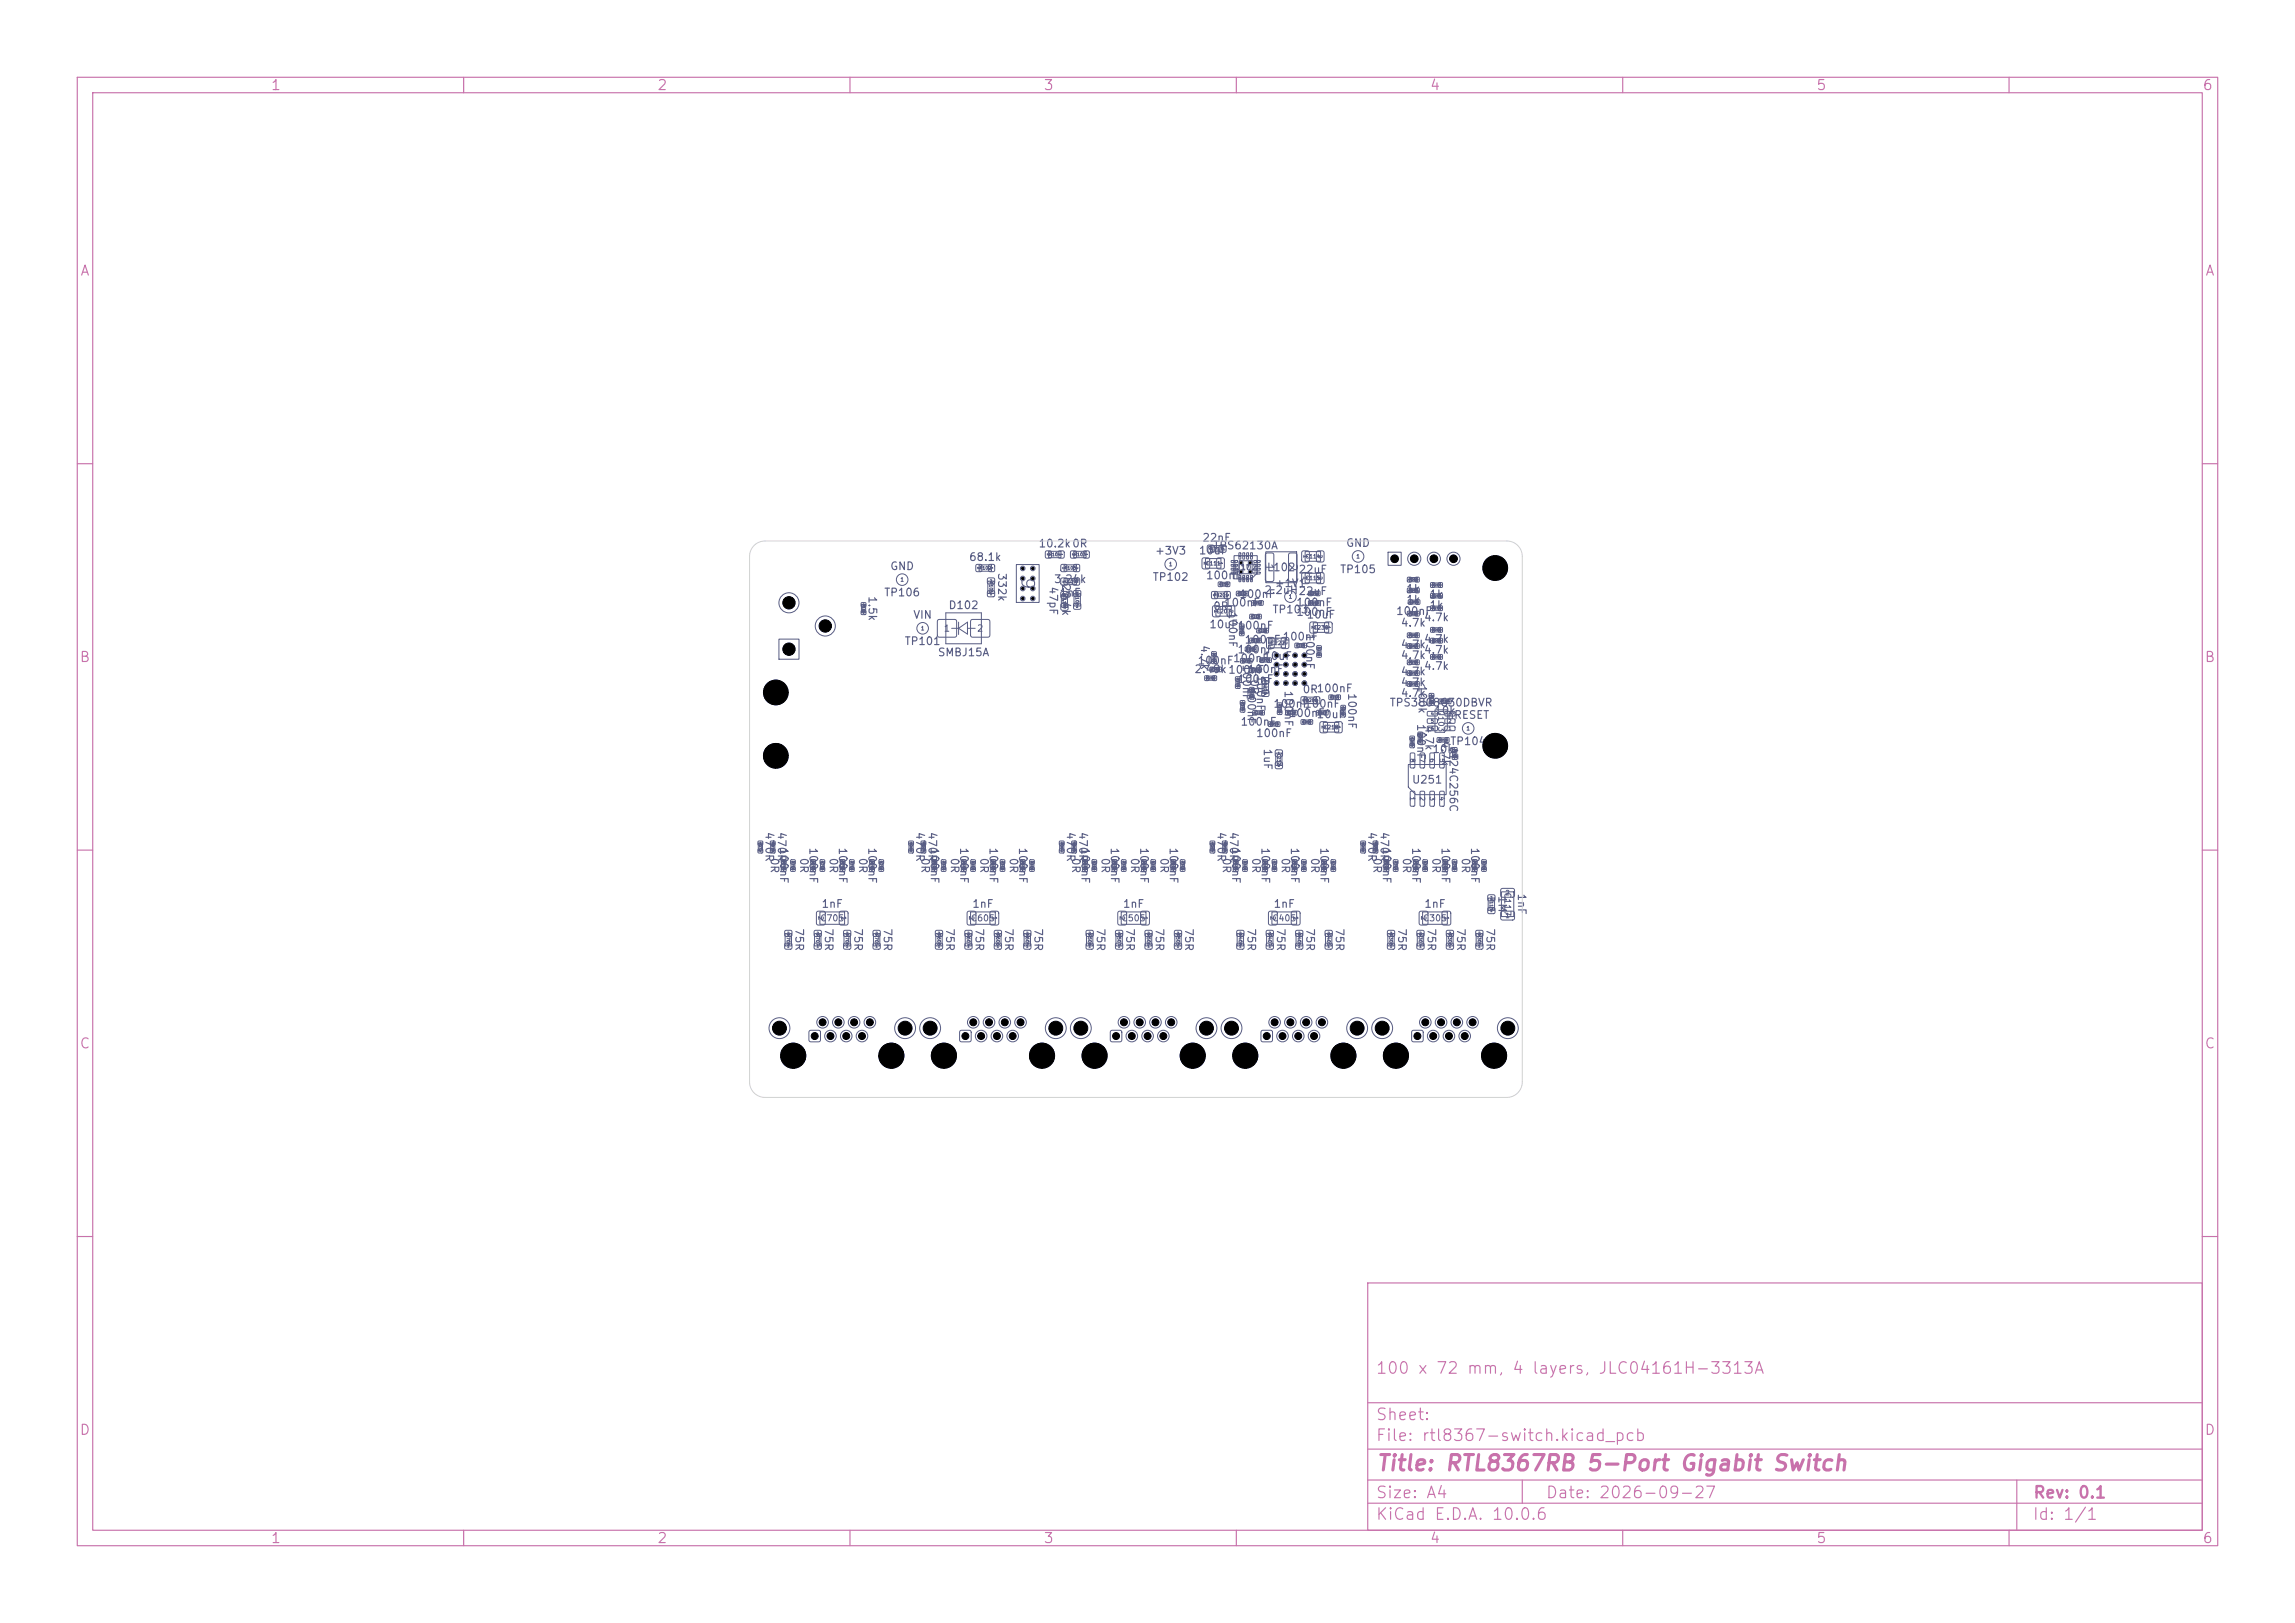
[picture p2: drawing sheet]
<svg xmlns="http://www.w3.org/2000/svg" width="297mm" height="210mm" viewBox="0 0 297 210" stroke-linecap="round" stroke-linejoin="round" font-family="sans-serif">
<defs><g id="words">
<text font-size="2" fill="#c872ab" x="178" y="190.8">Title: RTL8367RB 5-Port Gigabit Switch</text>
<text font-size="1.6" fill="#585d84" x="131.8" y="74.6" transform="rotate(90 131.8 74.6)">9</text>
<g font-size="1.5" fill="#c872ab">
<text x="178" y="178.1">100 x 72 mm, 4 layers, JLC04161H-3313A</text>
<text x="178" y="184.1">Sheet:</text>
<text x="178" y="186.8">File: rtl8367-switch.kicad_pcb</text>
<text x="178" y="197">KiCad E.D.A. 10.0.6</text>
<text x="178" y="194.2">Size: A4</text>
<text x="200" y="194.2">Date: 2026-09-27</text>
<text x="263" y="197">Id: 1/1</text>
<text x="263" y="194.2">Rev: 0.1</text>
</g>
<g font-size="1.3" fill="#c872ab">
<text x="35" y="12">1</text>
<text x="85" y="12">2</text>
<text x="135" y="12">3</text>
<text x="185" y="12">4</text>
<text x="235" y="12">5</text>
<text x="285" y="12">6</text>
<text x="10.3" y="36">A</text>
<text x="285.3" y="36">A</text>
<text x="10.2" y="86">B</text>
<text x="285.2" y="86">B</text>
<text x="10.2" y="136">C</text>
<text x="285.2" y="136">C</text>
<text x="10.2" y="186">D</text>
<text x="285.2" y="186">D</text>
<text x="35" y="200">1</text>
<text x="85" y="200">2</text>
<text x="135" y="200">3</text>
<text x="185" y="200">4</text>
<text x="235" y="200">5</text>
<text x="285" y="200">6</text>
</g>
<g font-size="1.1" fill="#585d84">
<text x="163.5" y="72.8" transform="rotate(90 163.5 72.8)">1</text>
<text x="166.5" y="72.8" transform="rotate(90 166.5 72.8)">2</text>
</g>
<g font-size="1" fill="#585d84">
<text x="134.3" y="71.1">10.2k0R</text>
<text x="155.1" y="72">10uF</text>
<text x="155.5" y="70.3">22nF</text>
<text x="156.9" y="71.3">TPS62130A</text>
<text x="174.1" y="71">GND</text>
<text x="112.2" y="77.1" transform="rotate(90 112.2 77.1)">1.5k</text>
<text x="114.3" y="77.4">TP106</text>
<text x="115.1" y="74">GND</text>
<text x="125.3" y="72.8">68.1k</text>
<text x="128.9" y="74.1" transform="rotate(90 128.9 74.1)">332k</text>
<text x="135.6" y="75.8" transform="rotate(90 135.6 75.8)">47pF</text>
<text x="136.3" y="75.7">3.24k</text>
<text x="137" y="77.4">1nF</text>
<text x="137.2" y="75.4" transform="rotate(90 137.2 75.4)">29.4k</text>
<text x="149.1" y="75.4">TP102</text>
<text x="149.4" y="72">+3V3</text>
<text x="156" y="75.2">100nF</text>
<text x="160.3" y="77.6">100nF</text>
<text x="163.5" y="77.1">2.2uH22uF</text>
<text x="163.9" y="74.2">L102</text>
<text x="164.9" y="76.2">+1V1</text>
<text x="168" y="74.4">22uF</text>
<text x="173.3" y="74.4">TP105</text>
<text x="181.9" y="76.9">1k</text>
<text x="184.9" y="77.6">1k</text>
<text x="117" y="83.7">TP101</text>
<text x="118.1" y="80.3">VIN</text>
<text x="122.7" y="79.1">D102</text>
<text x="155.2" y="83.4" transform="rotate(90 155.2 83.4)">4.7k</text>
<text x="156.4" y="81.5">10uF100nF</text>
<text x="156.9" y="79.2">0R</text>
<text x="158.3" y="78.7">100nF</text>
<text x="158.8" y="79.1" transform="rotate(90 158.8 79.1)">100nF</text>
<text x="161" y="83.5">100nF</text>
<text x="164.6" y="79.6">TP103</text>
<text x="165.9" y="83.1">100nF</text>
<text x="167.7" y="78.7">100nF</text>
<text x="167.7" y="79.9">100nF</text>
<text x="168.8" y="81.9" transform="rotate(90 168.8 81.9)">100nF</text>
<text x="169" y="80.3">10uF</text>
<text x="180.6" y="79.8">100nF</text>
<text x="181.2" y="81.3">4.7k</text>
<text x="181.9" y="78.3">1k</text>
<text x="184.2" y="80.6">4.7k</text>
<text x="184.2" y="83.4">4.7k</text>
<text x="184.9" y="79">1k</text>
<text x="121.3" y="85.2">SMBJ15A</text>
<text x="154.5" y="87.3">2.49k100nF</text>
<text x="154.9" y="86.2">100nF</text>
<text x="159.5" y="85.9">100nF</text>
<text x="160.1" y="88.6">100nF</text>
<text x="160.1" y="84.8">100nF</text>
<text x="160.6" y="85.9" transform="rotate(90 160.6 85.9)">100nF</text>
<text x="161.2" y="89" transform="rotate(90 161.2 89)">100nF</text>
<text x="161.4" y="87.3">100nF</text>
<text x="161.6" y="87.8" transform="rotate(90 161.6 87.8)">0R</text>
<text x="162.4" y="87.3" transform="rotate(90 162.4 87.3)">100nF</text>
<text x="163.4" y="85.6">10uF</text>
<text x="166" y="89.3" transform="rotate(90 166 89.3)">100nF</text>
<text x="168.5" y="89.9">0R100nF</text>
<text x="174.2" y="89.6" transform="rotate(90 174.2 89.6)">100nF</text>
<text x="181.2" y="85.5">4.7k</text>
<text x="181.2" y="87.6">4.7k</text>
<text x="181.2" y="89">4.7k</text>
<text x="181.2" y="84.1">4.7k</text>
<text x="183.3" y="88.6" transform="rotate(90 183.3 88.6)">100k</text>
<text x="184.2" y="86.9">4.7k</text>
<text x="184.2" y="84.8">4.7k</text>
<text x="160.5" y="94.1">100nF</text>
<text x="162.5" y="95.6">100nF</text>
<text x="164.7" y="91.8">100nF</text>
<text x="166.7" y="93">100nF</text>
<text x="168.7" y="91.8">100nF</text>
<text x="170.3" y="93.2">10uF</text>
<text x="179.8" y="91.7">TPS3808G30DBVR</text>
<text x="181.2" y="90.4">4.7k</text>
<text x="183.2" y="93.6" transform="rotate(90 183.2 93.6)">100nF</text>
<text x="184.2" y="93.8" transform="rotate(90 184.2 93.8)">4.7k</text>
<text x="185.5" y="92.7">10k</text>
<text x="186.3" y="95.8" transform="rotate(90 186.3 95.8)">4.7k</text>
<text x="187.2" y="93.3">nRESET</text>
<text x="163.3" y="96.8" transform="rotate(90 163.3 96.8)">1uF</text>
<text x="182.6" y="101.6">U251</text>
<text x="185.3" y="97.7">10k</text>
<text x="187.3" y="96.6" transform="rotate(90 187.3 96.6)">AT24C256C</text>
<text x="187.6" y="96.7">TP104</text>
<text x="98.8" y="107.6" transform="rotate(90 98.8 107.6)">470R</text>
<text x="100.4" y="107.6" transform="rotate(90 100.4 107.6)">470R</text>
<text x="118.3" y="107.6" transform="rotate(90 118.3 107.6)">470R</text>
<text x="119.9" y="107.6" transform="rotate(90 119.9 107.6)">470R</text>
<text x="137.8" y="107.6" transform="rotate(90 137.8 107.6)">470R</text>
<text x="139.4" y="107.6" transform="rotate(90 139.4 107.6)">470R</text>
<text x="157.3" y="107.6" transform="rotate(90 157.3 107.6)">470R</text>
<text x="158.9" y="107.6" transform="rotate(90 158.9 107.6)">470R</text>
<text x="176.8" y="107.6" transform="rotate(90 176.8 107.6)">470R</text>
<text x="178.4" y="107.6" transform="rotate(90 178.4 107.6)">470R</text>
<text x="99.5" y="110.9" transform="rotate(90 99.5 110.9)">0R</text>
<text x="100.7" y="109.6" transform="rotate(90 100.7 109.6)">100nF</text>
<text x="103.3" y="110.9" transform="rotate(90 103.3 110.9)">0R</text>
<text x="104.5" y="109.6" transform="rotate(90 104.5 109.6)">100nF</text>
<text x="107.1" y="110.9" transform="rotate(90 107.1 110.9)">0R</text>
<text x="108.3" y="109.6" transform="rotate(90 108.3 109.6)">100nF</text>
<text x="110.9" y="110.9" transform="rotate(90 110.9 110.9)">0R</text>
<text x="112.1" y="109.6" transform="rotate(90 112.1 109.6)">100nF</text>
<text x="119" y="110.9" transform="rotate(90 119 110.9)">0R</text>
<text x="120.2" y="109.6" transform="rotate(90 120.2 109.6)">100nF</text>
<text x="122.8" y="110.9" transform="rotate(90 122.8 110.9)">0R</text>
<text x="124" y="109.6" transform="rotate(90 124 109.6)">100nF</text>
<text x="126.6" y="110.9" transform="rotate(90 126.6 110.9)">0R</text>
<text x="127.8" y="109.6" transform="rotate(90 127.8 109.6)">100nF</text>
<text x="130.4" y="110.9" transform="rotate(90 130.4 110.9)">0R</text>
<text x="131.6" y="109.6" transform="rotate(90 131.6 109.6)">100nF</text>
<text x="138.5" y="110.9" transform="rotate(90 138.5 110.9)">0R</text>
<text x="139.7" y="109.6" transform="rotate(90 139.7 109.6)">100nF</text>
<text x="142.3" y="110.9" transform="rotate(90 142.3 110.9)">0R</text>
<text x="143.5" y="109.6" transform="rotate(90 143.5 109.6)">100nF</text>
<text x="146.1" y="110.9" transform="rotate(90 146.1 110.9)">0R</text>
<text x="147.3" y="109.6" transform="rotate(90 147.3 109.6)">100nF</text>
<text x="149.9" y="110.9" transform="rotate(90 149.9 110.9)">0R</text>
<text x="151.1" y="109.6" transform="rotate(90 151.1 109.6)">100nF</text>
<text x="158" y="110.9" transform="rotate(90 158 110.9)">0R</text>
<text x="159.2" y="109.6" transform="rotate(90 159.2 109.6)">100nF</text>
<text x="161.8" y="110.9" transform="rotate(90 161.8 110.9)">0R</text>
<text x="163" y="109.6" transform="rotate(90 163 109.6)">100nF</text>
<text x="165.6" y="110.9" transform="rotate(90 165.6 110.9)">0R</text>
<text x="166.8" y="109.6" transform="rotate(90 166.8 109.6)">100nF</text>
<text x="169.4" y="110.9" transform="rotate(90 169.4 110.9)">0R</text>
<text x="170.6" y="109.6" transform="rotate(90 170.6 109.6)">100nF</text>
<text x="177.5" y="110.9" transform="rotate(90 177.5 110.9)">0R</text>
<text x="178.7" y="109.6" transform="rotate(90 178.7 109.6)">100nF</text>
<text x="181.3" y="110.9" transform="rotate(90 181.3 110.9)">0R</text>
<text x="182.5" y="109.6" transform="rotate(90 182.5 109.6)">100nF</text>
<text x="185.1" y="110.9" transform="rotate(90 185.1 110.9)">0R</text>
<text x="186.3" y="109.6" transform="rotate(90 186.3 109.6)">100nF</text>
<text x="188.9" y="110.9" transform="rotate(90 188.9 110.9)">0R</text>
<text x="190.1" y="109.6" transform="rotate(90 190.1 109.6)">100nF</text>
<text x="106.2" y="117.7">1nF</text>
<text x="125.7" y="117.7">1nF</text>
<text x="145.2" y="117.7">1nF</text>
<text x="164.7" y="117.7">1nF</text>
<text x="184.2" y="117.7">1nF</text>
<text x="193.7" y="115.9" transform="rotate(90 193.7 115.9)">1M</text>
<text x="196.2" y="115.5" transform="rotate(90 196.2 115.5)">1nF</text>
<text x="102.7" y="120" transform="rotate(90 102.7 120)">75R</text>
<text x="106.5" y="120" transform="rotate(90 106.5 120)">75R</text>
<text x="110.3" y="120" transform="rotate(90 110.3 120)">75R</text>
<text x="114.1" y="120" transform="rotate(90 114.1 120)">75R</text>
<text x="122.2" y="120" transform="rotate(90 122.2 120)">75R</text>
<text x="126" y="120" transform="rotate(90 126 120)">75R</text>
<text x="129.8" y="120" transform="rotate(90 129.8 120)">75R</text>
<text x="133.6" y="120" transform="rotate(90 133.6 120)">75R</text>
<text x="141.7" y="120" transform="rotate(90 141.7 120)">75R</text>
<text x="145.5" y="120" transform="rotate(90 145.5 120)">75R</text>
<text x="149.3" y="120" transform="rotate(90 149.3 120)">75R</text>
<text x="153.1" y="120" transform="rotate(90 153.1 120)">75R</text>
<text x="161.2" y="120" transform="rotate(90 161.2 120)">75R</text>
<text x="165" y="120" transform="rotate(90 165 120)">75R</text>
<text x="168.8" y="120" transform="rotate(90 168.8 120)">75R</text>
<text x="172.6" y="120" transform="rotate(90 172.6 120)">75R</text>
<text x="180.7" y="120" transform="rotate(90 180.7 120)">75R</text>
<text x="184.5" y="120" transform="rotate(90 184.5 120)">75R</text>
<text x="188.3" y="120" transform="rotate(90 188.3 120)">75R</text>
<text x="192.1" y="120" transform="rotate(90 192.1 120)">75R</text>
</g>
<g font-size=".9" fill="#585d84">
<text x="101.6" y="78.7">2</text>
<text x="106.3" y="81.7">3</text>
<text x="101.6" y="84.7">1</text>
<text x="99.9" y="133.7">SH</text>
<text x="116.1" y="133.7">SH</text>
<text x="119.4" y="133.7">SH</text>
<text x="135.6" y="133.7">SH</text>
<text x="138.9" y="133.7">SH</text>
<text x="155.1" y="133.7">SH</text>
<text x="158.4" y="133.7">SH</text>
<text x="174.6" y="133.7">SH</text>
<text x="177.9" y="133.7">SH</text>
<text x="194.1" y="133.7">SH</text>
</g>
<g font-size=".8" fill="#585d84">
<text x="159.7" y="74">U102</text>
<text x="122.1" y="81.9">1</text>
<text x="126.4" y="81.9">2</text>
<text x="106.1" y="119.4">C705</text>
<text x="125.6" y="119.4">C605</text>
<text x="145.1" y="119.4">C505</text>
<text x="164.6" y="119.4">C405</text>
<text x="184.1" y="119.4">C305</text>
<text x="194.5" y="115.4" transform="rotate(90 194.5 115.4)">C117</text>
</g>
<text font-size=".7" fill="#585d84" x="186" y="91.8" transform="rotate(90 186 91.8)">U103</text>
<g font-size=".6" fill="#585d84">
<text x="160.6" y="73.8">17</text>
<text x="180.2" y="72.7">1</text>
<text x="182.7" y="72.7">2</text>
<text x="185.2" y="72.7">3</text>
<text x="187.8" y="72.7">4</text>
<text x="182.3" y="98.1" transform="rotate(90 182.3 98.1)">8</text>
<text x="183.6" y="98.1" transform="rotate(90 183.6 98.1)">7</text>
<text x="184.9" y="98.1" transform="rotate(90 184.9 98.1)">6</text>
<text x="186.2" y="98.1" transform="rotate(90 186.2 98.1)">5</text>
<text x="182.3" y="103" transform="rotate(90 182.3 103)">1</text>
<text x="183.6" y="103" transform="rotate(90 183.6 103)">2</text>
<text x="184.9" y="103" transform="rotate(90 184.9 103)">3</text>
<text x="186.2" y="103" transform="rotate(90 186.2 103)">4</text>
<text x="105.8" y="118.5" transform="rotate(90 105.8 118.5)">2</text>
<text x="108.7" y="118.5" transform="rotate(90 108.7 118.5)">1</text>
<text x="125.3" y="118.5" transform="rotate(90 125.3 118.5)">2</text>
<text x="128.2" y="118.5" transform="rotate(90 128.2 118.5)">1</text>
<text x="144.8" y="118.5" transform="rotate(90 144.8 118.5)">2</text>
<text x="147.7" y="118.5" transform="rotate(90 147.7 118.5)">1</text>
<text x="164.3" y="118.5" transform="rotate(90 164.3 118.5)">2</text>
<text x="167.2" y="118.5" transform="rotate(90 167.2 118.5)">1</text>
<text x="183.8" y="118.5" transform="rotate(90 183.8 118.5)">2</text>
<text x="186.7" y="118.5" transform="rotate(90 186.7 118.5)">1</text>
<text x="194.8" y="118.9">1</text>
<text x="194.8" y="116">2</text>
</g>
<g font-size=".5" fill="#585d84">
<text x="168.6" y="71.7" transform="rotate(90 168.6 71.7)">1</text>
<text x="170.5" y="71.7" transform="rotate(90 170.5 71.7)">2</text>
<text x="116.5" y="75.4">1</text>
<text x="151.2" y="73.4">1</text>
<text x="155.7" y="72.6" transform="rotate(90 155.7 72.6)">2</text>
<text x="156" y="73.3">C111</text>
<text x="157.6" y="72.6" transform="rotate(90 157.6 72.6)">1</text>
<text x="166.7" y="77.6">1</text>
<text x="168.6" y="74.5" transform="rotate(90 168.6 74.5)">1</text>
<text x="168.9" y="72.4">C114</text>
<text x="168.9" y="75.2">C115</text>
<text x="170.5" y="74.5" transform="rotate(90 170.5 74.5)">2</text>
<text x="175.5" y="72.4">1</text>
<text x="119.1" y="81.7">1</text>
<text x="157" y="78.8" transform="rotate(90 157 78.8)">1</text>
<text x="157.3" y="79.5">C207</text>
<text x="158.9" y="78.8" transform="rotate(90 158.9 78.8)">2</text>
<text x="164" y="82.9" transform="rotate(90 164 82.9)">1</text>
<text x="164.3" y="83.6">C222</text>
<text x="165.9" y="82.9" transform="rotate(90 165.9 82.9)">2</text>
<text x="169.6" y="80.9" transform="rotate(90 169.6 80.9)">2</text>
<text x="169.9" y="81.6">C230</text>
<text x="171.5" y="80.9" transform="rotate(90 171.5 80.9)">1</text>
<text x="170.9" y="93.8" transform="rotate(90 170.9 93.8)">2</text>
<text x="171.2" y="94.5">C218</text>
<text x="172.8" y="93.8" transform="rotate(90 172.8 93.8)">1</text>
<text x="189.7" y="94.6">1</text>
<text x="105.1" y="134.4">1</text>
<text x="106.2" y="132.7">2</text>
<text x="107.2" y="134.4">3</text>
<text x="108.2" y="132.7">4</text>
<text x="109.2" y="134.4">5</text>
<text x="110.2" y="132.7">6</text>
<text x="111.3" y="134.4">7</text>
<text x="112.3" y="132.7">8</text>
<text x="124.6" y="134.4">1</text>
<text x="125.7" y="132.7">2</text>
<text x="126.7" y="134.4">3</text>
<text x="127.7" y="132.7">4</text>
<text x="128.7" y="134.4">5</text>
<text x="129.7" y="132.7">6</text>
<text x="130.8" y="134.4">7</text>
<text x="131.8" y="132.7">8</text>
<text x="144.1" y="134.4">1</text>
<text x="145.2" y="132.7">2</text>
<text x="146.2" y="134.4">3</text>
<text x="147.2" y="132.7">4</text>
<text x="148.2" y="134.4">5</text>
<text x="149.2" y="132.7">6</text>
<text x="150.3" y="134.4">7</text>
<text x="151.3" y="132.7">8</text>
<text x="163.6" y="134.4">1</text>
<text x="164.7" y="132.7">2</text>
<text x="165.7" y="134.4">3</text>
<text x="166.7" y="132.7">4</text>
<text x="167.7" y="134.4">5</text>
<text x="168.7" y="132.7">6</text>
<text x="169.8" y="134.4">7</text>
<text x="170.8" y="132.7">8</text>
<text x="183.1" y="134.4">1</text>
<text x="184.2" y="132.7">2</text>
<text x="185.2" y="134.4">3</text>
<text x="186.2" y="132.7">4</text>
<text x="187.2" y="134.4">5</text>
<text x="188.2" y="132.7">6</text>
<text x="189.3" y="134.4">7</text>
<text x="190.3" y="132.7">8</text>
</g>
<g font-size=".4" fill="#585d84">
<text x="156.6" y="71.3">C113</text>
<text x="126.7" y="73.8">R102</text>
<text x="127.9" y="75.2" transform="rotate(90 127.9 75.2)">R101</text>
<text x="135.7" y="72.1">R104</text>
<text x="137.4" y="76.9" transform="rotate(90 137.4 76.9)">C110</text>
<text x="137.7" y="73.8">R105</text>
<text x="137.7" y="75.6">C109</text>
<text x="138.9" y="72.1">R103</text>
<text x="139.1" y="76.8" transform="rotate(90 139.1 76.8)">R106</text>
<text x="157" y="77.3">FB201</text>
<text x="163.4" y="87.9" transform="rotate(90 163.4 87.9)">FB203</text>
<text x="168.6" y="90.9">FB202</text>
<text x="185.1" y="92.7">4</text>
<text x="185.1" y="93.6">5</text>
<text x="185.1" y="94.6">6</text>
<text x="187.4" y="94.6">1</text>
<text x="187.4" y="93.6">2</text>
<text x="187.4" y="92.7">3</text>
<text x="165.2" y="97.4" transform="rotate(90 165.2 97.4)">C232</text>
<text x="192.7" y="116.2" transform="rotate(90 192.7 116.2)">R113</text>
<text x="101.7" y="120.8" transform="rotate(90 101.7 120.8)">R708</text>
<text x="105.5" y="120.8" transform="rotate(90 105.5 120.8)">R707</text>
<text x="109.3" y="120.8" transform="rotate(90 109.3 120.8)">R706</text>
<text x="113.1" y="120.8" transform="rotate(90 113.1 120.8)">R705</text>
<text x="121.2" y="120.8" transform="rotate(90 121.2 120.8)">R608</text>
<text x="125" y="120.8" transform="rotate(90 125 120.8)">R607</text>
<text x="128.8" y="120.8" transform="rotate(90 128.8 120.8)">R606</text>
<text x="132.6" y="120.8" transform="rotate(90 132.6 120.8)">R605</text>
<text x="140.7" y="120.8" transform="rotate(90 140.7 120.8)">R508</text>
<text x="144.5" y="120.8" transform="rotate(90 144.5 120.8)">R507</text>
<text x="148.3" y="120.8" transform="rotate(90 148.3 120.8)">R506</text>
<text x="152.1" y="120.8" transform="rotate(90 152.1 120.8)">R505</text>
<text x="160.2" y="120.8" transform="rotate(90 160.2 120.8)">R408</text>
<text x="164" y="120.8" transform="rotate(90 164 120.8)">R407</text>
<text x="167.8" y="120.8" transform="rotate(90 167.8 120.8)">R406</text>
<text x="171.6" y="120.8" transform="rotate(90 171.6 120.8)">R405</text>
<text x="179.7" y="120.8" transform="rotate(90 179.7 120.8)">R308</text>
<text x="183.5" y="120.8" transform="rotate(90 183.5 120.8)">R307</text>
<text x="187.3" y="120.8" transform="rotate(90 187.3 120.8)">R306</text>
<text x="191.1" y="120.8" transform="rotate(90 191.1 120.8)">R305</text>
</g>
<g font-size=".3" fill="#585d84">
<text x="135.4" y="71.6" transform="rotate(90 135.4 71.6)">2</text>
<text x="137.1" y="71.6" transform="rotate(90 137.1 71.6)">1</text>
<text x="138.7" y="71.6" transform="rotate(90 138.7 71.6)">2</text>
<text x="140.3" y="71.6" transform="rotate(90 140.3 71.6)">1</text>
<text x="156.4" y="70.8" transform="rotate(90 156.4 70.8)">2</text>
<text x="158" y="70.8" transform="rotate(90 158 70.8)">1</text>
<text x="160.3" y="71.8" transform="rotate(90 160.3 71.8)">8</text>
<text x="160.8" y="71.8" transform="rotate(90 160.8 71.8)">7</text>
<text x="161.3" y="71.8" transform="rotate(90 161.3 71.8)">6</text>
<text x="161.8" y="71.8" transform="rotate(90 161.8 71.8)">5</text>
<text x="126.4" y="73.3" transform="rotate(90 126.4 73.3)">2</text>
<text x="128.1" y="77.1">1</text>
<text x="128.1" y="75.4">2</text>
<text x="128.1" y="73.3" transform="rotate(90 128.1 73.3)">1</text>
<text x="137.4" y="73.3" transform="rotate(90 137.4 73.3)">1</text>
<text x="137.5" y="75.1" transform="rotate(90 137.5 75.1)">1</text>
<text x="137.6" y="77.2">1</text>
<text x="139" y="75.1" transform="rotate(90 139 75.1)">2</text>
<text x="139.1" y="73.3" transform="rotate(90 139.1 73.3)">2</text>
<text x="139.2" y="77">1</text>
<text x="156.9" y="76.8" transform="rotate(90 156.9 76.8)">1</text>
<text x="157.9" y="75.8">C116</text>
<text x="158.6" y="76.8" transform="rotate(90 158.6 76.8)">2</text>
<text x="159.5" y="73.3">10</text>
<text x="159.5" y="73.8">11</text>
<text x="159.5" y="74.3">12</text>
<text x="159.6" y="72.8">9</text>
<text x="160.2" y="77">C112</text>
<text x="160.3" y="74.6" transform="rotate(90 160.3 74.6)">13</text>
<text x="160.8" y="74.6" transform="rotate(90 160.8 74.6)">14</text>
<text x="161.3" y="74.6" transform="rotate(90 161.3 74.6)">15</text>
<text x="161.8" y="74.6" transform="rotate(90 161.8 74.6)">16</text>
<text x="162.5" y="74.3">1</text>
<text x="162.5" y="73.8">2</text>
<text x="162.5" y="73.3">3</text>
<text x="162.5" y="72.8">4</text>
<text x="169.6" y="77">C204</text>
<text x="182.4" y="76.6">R288</text>
<text x="182.4" y="75.2">R286</text>
<text x="185.4" y="77.3">R289</text>
<text x="185.4" y="75.9">R287</text>
<text x="111.6" y="78.2" transform="rotate(90 111.6 78.2)">R112</text>
<text x="137.6" y="78.8">2</text>
<text x="139.2" y="78.7">2</text>
<text x="160.5" y="81" transform="rotate(90 160.5 81)">C212</text>
<text x="162" y="80">C213</text>
<text x="162" y="83.1">C225</text>
<text x="162.2" y="78.2">C202</text>
<text x="162.9" y="81.8">C226</text>
<text x="167.8" y="83.7">C220</text>
<text x="169.6" y="78.2">C203</text>
<text x="170.5" y="83.8" transform="rotate(90 170.5 83.8)">C221</text>
<text x="182.4" y="79.6">R270</text>
<text x="182.4" y="83.8">R262</text>
<text x="182.4" y="82.4">R266</text>
<text x="182.5" y="78.1">C206</text>
<text x="185.4" y="78.9">R273</text>
<text x="185.4" y="81.7">R269</text>
<text x="185.4" y="83.1">R265</text>
<text x="156.1" y="87.9">R201</text>
<text x="156.8" y="86.8">C201</text>
<text x="156.9" y="84.6" transform="rotate(90 156.9 84.6)">R251</text>
<text x="160" y="87.8" transform="rotate(90 160 87.8)">C209</text>
<text x="160.8" y="85.7">C210</text>
<text x="161.4" y="84.2">C211</text>
<text x="161.8" y="89.2" transform="rotate(90 161.8 89.2)">C223</text>
<text x="162" y="86.9">C224</text>
<text x="163.3" y="85.6">C219</text>
<text x="163.6" y="88.3">1</text>
<text x="163.6" y="90">2</text>
<text x="182.4" y="88.7">R254</text>
<text x="182.4" y="85.9">R258</text>
<text x="182.4" y="87.3">R257</text>
<text x="185.1" y="90" transform="rotate(90 185.1 90)">R110</text>
<text x="185.4" y="85.2">R261</text>
<text x="160.6" y="90.9" transform="rotate(90 160.6 90.9)">C208</text>
<text x="162.4" y="92.4">C229</text>
<text x="164.4" y="93.9">C217</text>
<text x="165.4" y="91.2" transform="rotate(90 165.4 91.2)">C231</text>
<text x="166.6" y="92.4">C228</text>
<text x="168.5" y="90.4" transform="rotate(90 168.5 90.4)">2</text>
<text x="168.6" y="93.6">C216</text>
<text x="170.2" y="90.4" transform="rotate(90 170.2 90.4)">1</text>
<text x="170.6" y="92.4">C227</text>
<text x="172.2" y="90.4">C214</text>
<text x="173.6" y="91.5" transform="rotate(90 173.6 91.5)">C215</text>
<text x="182.6" y="95.5" transform="rotate(90 182.6 95.5)">C253</text>
<text x="183.6" y="95" transform="rotate(90 183.6 95)">R252</text>
<text x="186.2" y="95.9">R111</text>
<text x="186.5" y="90.9">R109</text>
<text x="165.3" y="97.7">1</text>
<text x="165.3" y="99.3">2</text>
<text x="188.1" y="97" transform="rotate(90 188.1 97)">R253</text>
<text x="98.2" y="109.1" transform="rotate(90 98.2 109.1)">R272</text>
<text x="99.8" y="109.1" transform="rotate(90 99.8 109.1)">R271</text>
<text x="101.2" y="111.5" transform="rotate(90 101.2 111.5)">R704</text>
<text x="102.4" y="111.5" transform="rotate(90 102.4 111.5)">C704</text>
<text x="105" y="111.5" transform="rotate(90 105 111.5)">R703</text>
<text x="106.2" y="111.5" transform="rotate(90 106.2 111.5)">C703</text>
<text x="108.8" y="111.5" transform="rotate(90 108.8 111.5)">R702</text>
<text x="110" y="111.5" transform="rotate(90 110 111.5)">C702</text>
<text x="112.7" y="111.5" transform="rotate(90 112.7 111.5)">R701</text>
<text x="113.9" y="111.5" transform="rotate(90 113.9 111.5)">C701</text>
<text x="117.7" y="109.1" transform="rotate(90 117.7 109.1)">R268</text>
<text x="119.3" y="109.1" transform="rotate(90 119.3 109.1)">R267</text>
<text x="120.7" y="111.5" transform="rotate(90 120.7 111.5)">R604</text>
<text x="121.9" y="111.5" transform="rotate(90 121.9 111.5)">C604</text>
<text x="124.5" y="111.5" transform="rotate(90 124.5 111.5)">R603</text>
<text x="125.7" y="111.5" transform="rotate(90 125.7 111.5)">C603</text>
<text x="128.3" y="111.5" transform="rotate(90 128.3 111.5)">R602</text>
<text x="129.5" y="111.5" transform="rotate(90 129.5 111.5)">C602</text>
<text x="132.2" y="111.5" transform="rotate(90 132.2 111.5)">R601</text>
<text x="133.4" y="111.5" transform="rotate(90 133.4 111.5)">C601</text>
<text x="137.2" y="109.1" transform="rotate(90 137.2 109.1)">R264</text>
<text x="138.8" y="109.1" transform="rotate(90 138.8 109.1)">R263</text>
<text x="140.2" y="111.5" transform="rotate(90 140.2 111.5)">R504</text>
<text x="141.4" y="111.5" transform="rotate(90 141.4 111.5)">C504</text>
<text x="144" y="111.5" transform="rotate(90 144 111.5)">R503</text>
<text x="145.2" y="111.5" transform="rotate(90 145.2 111.5)">C503</text>
<text x="147.8" y="111.5" transform="rotate(90 147.8 111.5)">R502</text>
<text x="149" y="111.5" transform="rotate(90 149 111.5)">C502</text>
<text x="151.7" y="111.5" transform="rotate(90 151.7 111.5)">R501</text>
<text x="152.9" y="111.5" transform="rotate(90 152.9 111.5)">C501</text>
<text x="156.7" y="109.1" transform="rotate(90 156.7 109.1)">R260</text>
<text x="158.3" y="109.1" transform="rotate(90 158.3 109.1)">R259</text>
<text x="159.7" y="111.5" transform="rotate(90 159.7 111.5)">R404</text>
<text x="160.9" y="111.5" transform="rotate(90 160.9 111.5)">C404</text>
<text x="163.5" y="111.5" transform="rotate(90 163.5 111.5)">R403</text>
<text x="164.7" y="111.5" transform="rotate(90 164.7 111.5)">C403</text>
<text x="167.3" y="111.5" transform="rotate(90 167.3 111.5)">R402</text>
<text x="168.5" y="111.5" transform="rotate(90 168.5 111.5)">C402</text>
<text x="171.2" y="111.5" transform="rotate(90 171.2 111.5)">R401</text>
<text x="172.4" y="111.5" transform="rotate(90 172.4 111.5)">C401</text>
<text x="176.2" y="109.1" transform="rotate(90 176.2 109.1)">R256</text>
<text x="177.8" y="109.1" transform="rotate(90 177.8 109.1)">R255</text>
<text x="179.2" y="111.5" transform="rotate(90 179.2 111.5)">R304</text>
<text x="180.4" y="111.5" transform="rotate(90 180.4 111.5)">C304</text>
<text x="183" y="111.5" transform="rotate(90 183 111.5)">R303</text>
<text x="184.2" y="111.5" transform="rotate(90 184.2 111.5)">C303</text>
<text x="186.8" y="111.5" transform="rotate(90 186.8 111.5)">R302</text>
<text x="188" y="111.5" transform="rotate(90 188 111.5)">C302</text>
<text x="190.7" y="111.5" transform="rotate(90 190.7 111.5)">R301</text>
<text x="191.9" y="111.5" transform="rotate(90 191.9 111.5)">C301</text>
<text x="192.8" y="118.1">1</text>
<text x="192.8" y="116.4">2</text>
<text x="101.8" y="122.7">1</text>
<text x="101.8" y="121">2</text>
<text x="105.6" y="122.7">1</text>
<text x="105.6" y="121">2</text>
<text x="109.5" y="122.7">1</text>
<text x="109.5" y="121">2</text>
<text x="113.3" y="122.7">1</text>
<text x="113.3" y="121">2</text>
<text x="121.3" y="122.7">1</text>
<text x="121.3" y="121">2</text>
<text x="125.1" y="122.7">1</text>
<text x="125.1" y="121">2</text>
<text x="129" y="122.7">1</text>
<text x="129" y="121">2</text>
<text x="132.8" y="122.7">1</text>
<text x="132.8" y="121">2</text>
<text x="140.8" y="122.7">1</text>
<text x="140.8" y="121">2</text>
<text x="144.6" y="122.7">1</text>
<text x="144.6" y="121">2</text>
<text x="148.5" y="122.7">1</text>
<text x="148.5" y="121">2</text>
<text x="152.3" y="122.7">1</text>
<text x="152.3" y="121">2</text>
<text x="160.3" y="122.7">1</text>
<text x="160.3" y="121">2</text>
<text x="164.1" y="122.7">1</text>
<text x="164.1" y="121">2</text>
<text x="168" y="122.7">1</text>
<text x="168" y="121">2</text>
<text x="171.8" y="122.7">1</text>
<text x="171.8" y="121">2</text>
<text x="179.8" y="122.7">1</text>
<text x="179.8" y="121">2</text>
<text x="183.6" y="122.7">1</text>
<text x="183.6" y="121">2</text>
<text x="187.5" y="122.7">1</text>
<text x="187.5" y="121">2</text>
<text x="191.3" y="122.7">1</text>
<text x="191.3" y="121">2</text>
</g>
<g font-size=".2" fill="#585d84">
<text x="132.2" y="77.6">9</text>
<text x="132.2" y="76.3">9</text>
<text x="132.2" y="75">9</text>
<text x="132.2" y="73.7">9</text>
<text x="133.5" y="77.6">9</text>
<text x="133.5" y="76.3">9</text>
<text x="133.5" y="75">9</text>
<text x="133.5" y="73.7">9</text>
<text x="157.8" y="75.5" transform="rotate(90 157.8 75.5)">2</text>
<text x="158.7" y="75.5" transform="rotate(90 158.7 75.5)">1</text>
<text x="160.1" y="76.7" transform="rotate(90 160.1 76.7)">1</text>
<text x="161.1" y="76.7" transform="rotate(90 161.1 76.7)">2</text>
<text x="162.1" y="77.9" transform="rotate(90 162.1 77.9)">2</text>
<text x="163" y="77.9" transform="rotate(90 163 77.9)">1</text>
<text x="170.4" y="76.7" transform="rotate(90 170.4 76.7)">2</text>
<text x="170.4" y="77.9" transform="rotate(90 170.4 77.9)">2</text>
<text x="182.2" y="74.9" transform="rotate(90 182.2 74.9)">1</text>
<text x="182.2" y="76.3" transform="rotate(90 182.2 76.3)">1</text>
<text x="182.4" y="77.8" transform="rotate(90 182.4 77.8)">1</text>
<text x="183.2" y="74.9" transform="rotate(90 183.2 74.9)">2</text>
<text x="183.2" y="76.3" transform="rotate(90 183.2 76.3)">2</text>
<text x="183.3" y="77.8" transform="rotate(90 183.3 77.8)">2</text>
<text x="185.2" y="75.6" transform="rotate(90 185.2 75.6)">1</text>
<text x="185.2" y="77" transform="rotate(90 185.2 77)">1</text>
<text x="186.2" y="75.6" transform="rotate(90 186.2 75.6)">2</text>
<text x="186.2" y="77" transform="rotate(90 186.2 77)">2</text>
<text x="111.6" y="79.4">1</text>
<text x="111.6" y="78.4">2</text>
<text x="160.6" y="81.2">1</text>
<text x="160.6" y="82.1">2</text>
<text x="161.3" y="83.9" transform="rotate(90 161.3 83.9)">1</text>
<text x="161.8" y="79.7" transform="rotate(90 161.8 79.7)">1</text>
<text x="161.8" y="82.8" transform="rotate(90 161.8 82.8)">1</text>
<text x="162.2" y="83.9" transform="rotate(90 162.2 83.9)">2</text>
<text x="162.8" y="81.5" transform="rotate(90 162.8 81.5)">1</text>
<text x="162.8" y="79.7" transform="rotate(90 162.8 79.7)">2</text>
<text x="162.8" y="82.8" transform="rotate(90 162.8 82.8)">2</text>
<text x="163.7" y="81.5" transform="rotate(90 163.7 81.5)">2</text>
<text x="167.7" y="83.4" transform="rotate(90 167.7 83.4)">2</text>
<text x="168.6" y="83.4" transform="rotate(90 168.6 83.4)">1</text>
<text x="170.6" y="84">1</text>
<text x="182.2" y="79.3" transform="rotate(90 182.2 79.3)">1</text>
<text x="182.2" y="82.1" transform="rotate(90 182.2 82.1)">1</text>
<text x="182.2" y="83.5" transform="rotate(90 182.2 83.5)">1</text>
<text x="183.2" y="79.3" transform="rotate(90 183.2 79.3)">2</text>
<text x="183.2" y="82.1" transform="rotate(90 183.2 82.1)">2</text>
<text x="183.2" y="83.5" transform="rotate(90 183.2 83.5)">2</text>
<text x="185.2" y="78.6" transform="rotate(90 185.2 78.6)">1</text>
<text x="185.2" y="81.4" transform="rotate(90 185.2 81.4)">1</text>
<text x="185.2" y="82.8" transform="rotate(90 185.2 82.8)">1</text>
<text x="186.2" y="78.6" transform="rotate(90 186.2 78.6)">2</text>
<text x="186.2" y="81.4" transform="rotate(90 186.2 81.4)">2</text>
<text x="186.2" y="82.8" transform="rotate(90 186.2 82.8)">2</text>
<text x="156" y="87.6" transform="rotate(90 156 87.6)">2</text>
<text x="156.7" y="86.5" transform="rotate(90 156.7 86.5)">2</text>
<text x="157" y="84.8">1</text>
<text x="157" y="85.8">2</text>
<text x="157" y="87.6" transform="rotate(90 157 87.6)">1</text>
<text x="157.6" y="86.5" transform="rotate(90 157.6 86.5)">1</text>
<text x="160.1" y="89">1</text>
<text x="160.1" y="88">2</text>
<text x="160.6" y="85.4" transform="rotate(90 160.6 85.4)">1</text>
<text x="161.6" y="85.4" transform="rotate(90 161.6 85.4)">2</text>
<text x="161.8" y="86.6" transform="rotate(90 161.8 86.6)">1</text>
<text x="161.9" y="89.4">2</text>
<text x="164.1" y="85.3" transform="rotate(90 164.1 85.3)">2</text>
<text x="164.9" y="88.6">129</text>
<text x="164.9" y="87.4">129</text>
<text x="164.9" y="86.2">129</text>
<text x="164.9" y="85">129</text>
<text x="166.1" y="88.6">129</text>
<text x="166.1" y="87.4">129</text>
<text x="166.1" y="86.2">129</text>
<text x="166.1" y="85">129</text>
<text x="167.3" y="88.6">129</text>
<text x="167.3" y="87.4">129</text>
<text x="167.3" y="86.2">129</text>
<text x="167.3" y="85">129</text>
<text x="168.5" y="88.6">129</text>
<text x="168.5" y="87.4">129</text>
<text x="168.5" y="86.2">129</text>
<text x="168.5" y="85">129</text>
<text x="170.6" y="84.9">2</text>
<text x="182.2" y="85.6" transform="rotate(90 182.2 85.6)">1</text>
<text x="182.2" y="87" transform="rotate(90 182.2 87)">1</text>
<text x="182.2" y="88.4" transform="rotate(90 182.2 88.4)">1</text>
<text x="183.2" y="85.6" transform="rotate(90 183.2 85.6)">2</text>
<text x="183.2" y="87" transform="rotate(90 183.2 87)">2</text>
<text x="183.2" y="88.4" transform="rotate(90 183.2 88.4)">2</text>
<text x="185.2" y="84.9" transform="rotate(90 185.2 84.9)">1</text>
<text x="186.2" y="84.9" transform="rotate(90 186.2 84.9)">2</text>
<text x="160.7" y="92">1</text>
<text x="160.7" y="91.1">2</text>
<text x="161.9" y="90.3">1</text>
<text x="162.2" y="92.1" transform="rotate(90 162.2 92.1)">1</text>
<text x="163.2" y="92.1" transform="rotate(90 163.2 92.1)">2</text>
<text x="164.2" y="93.6" transform="rotate(90 164.2 93.6)">1</text>
<text x="165.2" y="93.6" transform="rotate(90 165.2 93.6)">2</text>
<text x="165.5" y="92.3">1</text>
<text x="165.5" y="91.4">2</text>
<text x="166.5" y="92.1" transform="rotate(90 166.5 92.1)">2</text>
<text x="167.4" y="92.1" transform="rotate(90 167.4 92.1)">1</text>
<text x="168.5" y="93.3" transform="rotate(90 168.5 93.3)">2</text>
<text x="169.4" y="93.3" transform="rotate(90 169.4 93.3)">1</text>
<text x="170.5" y="92.1" transform="rotate(90 170.5 92.1)">2</text>
<text x="171.4" y="92.1" transform="rotate(90 171.4 92.1)">1</text>
<text x="172.1" y="90.1" transform="rotate(90 172.1 90.1)">2</text>
<text x="173" y="90.1" transform="rotate(90 173 90.1)">1</text>
<text x="173.7" y="92.7">1</text>
<text x="173.7" y="91.7">2</text>
<text x="182.6" y="95.7">2</text>
<text x="185.1" y="90.2">1</text>
<text x="185.1" y="91.2">2</text>
<text x="186.1" y="95.6" transform="rotate(90 186.1 95.6)">1</text>
<text x="186.3" y="90.6" transform="rotate(90 186.3 90.6)">1</text>
<text x="187.1" y="95.6" transform="rotate(90 187.1 95.6)">2</text>
<text x="187.3" y="90.6" transform="rotate(90 187.3 90.6)">2</text>
<text x="182.6" y="96.6">1</text>
<text x="183.7" y="96.2">1</text>
<text x="188.1" y="97.2">1</text>
<text x="188.1" y="98.2">2</text>
<text x="98.3" y="110.3">1</text>
<text x="98.3" y="109.3">2</text>
<text x="99.9" y="110.3">1</text>
<text x="99.9" y="109.3">2</text>
<text x="101.3" y="111.7">1</text>
<text x="101.3" y="112.7">2</text>
<text x="102.5" y="111.7">1</text>
<text x="102.5" y="112.6">2</text>
<text x="105.1" y="111.7">1</text>
<text x="105.1" y="112.7">2</text>
<text x="106.3" y="111.7">1</text>
<text x="106.3" y="112.6">2</text>
<text x="108.9" y="111.7">1</text>
<text x="108.9" y="112.7">2</text>
<text x="110.1" y="111.7">1</text>
<text x="110.1" y="112.6">2</text>
<text x="112.7" y="111.7">1</text>
<text x="112.7" y="112.7">2</text>
<text x="113.9" y="111.7">1</text>
<text x="113.9" y="112.6">2</text>
<text x="117.8" y="110.3">1</text>
<text x="117.8" y="109.3">2</text>
<text x="119.4" y="110.3">1</text>
<text x="119.4" y="109.3">2</text>
<text x="120.8" y="112.7">2</text>
<text x="122" y="111.7">1</text>
<text x="122" y="112.6">2</text>
<text x="124.6" y="111.7">1</text>
<text x="124.6" y="112.7">2</text>
<text x="125.8" y="111.7">1</text>
<text x="125.8" y="112.6">2</text>
<text x="128.4" y="111.7">1</text>
<text x="128.4" y="112.7">2</text>
<text x="129.6" y="111.7">1</text>
<text x="129.6" y="112.6">2</text>
<text x="132.2" y="111.7">1</text>
<text x="132.2" y="112.7">2</text>
<text x="133.4" y="111.7">1</text>
<text x="133.4" y="112.6">2</text>
<text x="137.3" y="110.3">1</text>
<text x="137.3" y="109.3">2</text>
<text x="138.9" y="110.3">1</text>
<text x="138.9" y="109.3">2</text>
<text x="140.3" y="111.7">1</text>
<text x="140.3" y="112.7">2</text>
<text x="141.5" y="111.7">1</text>
<text x="141.5" y="112.6">2</text>
<text x="144.1" y="111.7">1</text>
<text x="144.1" y="112.7">2</text>
<text x="145.3" y="111.7">1</text>
<text x="145.3" y="112.6">2</text>
<text x="147.9" y="111.7">1</text>
<text x="147.9" y="112.7">2</text>
<text x="149.1" y="111.7">1</text>
<text x="149.1" y="112.6">2</text>
<text x="151.7" y="111.7">1</text>
<text x="151.7" y="112.7">2</text>
<text x="152.9" y="111.7">1</text>
<text x="152.9" y="112.6">2</text>
<text x="156.8" y="110.3">1</text>
<text x="156.8" y="109.3">2</text>
<text x="158.4" y="110.3">1</text>
<text x="158.4" y="109.3">2</text>
<text x="159.8" y="111.7">1</text>
<text x="159.8" y="112.7">2</text>
<text x="161" y="111.7">1</text>
<text x="161" y="112.6">2</text>
<text x="163.6" y="111.7">1</text>
<text x="163.6" y="112.7">2</text>
<text x="164.8" y="111.7">1</text>
<text x="164.8" y="112.6">2</text>
<text x="167.4" y="111.7">1</text>
<text x="167.4" y="112.7">2</text>
<text x="168.6" y="111.7">1</text>
<text x="168.6" y="112.6">2</text>
<text x="171.2" y="111.7">1</text>
<text x="171.2" y="112.7">2</text>
<text x="172.4" y="111.7">1</text>
<text x="172.4" y="112.6">2</text>
<text x="176.3" y="110.3">1</text>
<text x="176.3" y="109.3">2</text>
<text x="177.9" y="110.3">1</text>
<text x="177.9" y="109.3">2</text>
<text x="179.3" y="112.7">2</text>
<text x="180.5" y="111.7">1</text>
<text x="180.5" y="112.6">2</text>
<text x="183.1" y="111.7">1</text>
<text x="183.1" y="112.7">2</text>
<text x="184.3" y="111.7">1</text>
<text x="184.3" y="112.6">2</text>
<text x="186.9" y="111.7">1</text>
<text x="186.9" y="112.7">2</text>
<text x="188.1" y="111.7">1</text>
<text x="188.1" y="112.6">2</text>
<text x="190.7" y="111.7">1</text>
<text x="190.7" y="112.7">2</text>
<text x="191.9" y="111.7">1</text>
<text x="191.9" y="112.6">2</text>
</g>
</g></defs>
<g fill="none" stroke="#c872ab" stroke-width=".15">
<path d="M10 10h277v190h-277zM12 12h273v186h-273zM60 10v2M110 10v2M160 10v2M210 10v2M260 10v2M10 60h2M285 60h2M10 110h2M285 110h2M10 160h2"/>
<path d="M177 166h108v32h-108zM285 160h2M60 198v2M110 198v2M160 198v2M177 194.5h108M177 191.5h108M177 187.5h108M177 181.5h108M197 191.5v3M210 198v2M260 198v2"/>
<path d="M261 191.5v6.5"/>
</g>
<g fill="none" stroke="#585d84" stroke-width=".13">
<path d="M111.5 79h.5v.5h-.5zM111.5 78h.5v.5h-.5zM111.5 78.2h.5v1.1h-.5zM122.4 79.3h4.6v4h-4.6zM126.3 73.1h.7v.8h-.7zM126.7 73.1h1.6v.8h-1.6zM127.8 76.5h.9v.7h-.9zM127.8 74.8h.9v.7h-.9zM127.8 75.2h.9v1.6h-.9zM128 73.1h.7v.8h-.7zM131.5 73h3v5h-3zM135.3 71.3h.7v.9h-.7z"/>
<path d="M135.7 71.3h1.6v.9h-1.6zM137 71.3h.7v.9h-.7zM137.3 73.1h.7v.8h-.7zM137.3 74.8h.2h.6l.1 .2-.1 .7h-.1h-.7v-.2zM137.3 76.6l.2-.1 .7 .1v.1v.7h-.2h-.7v-.2zM137.3 78.1h.2h.7v.2v.6l-.2 .1-.7-.1v-.2zM137.4 77h.8v1.6h-.8zM137.7 73.1h1.6v.8h-1.6zM137.7 74.8h1.6v.9h-1.6zM138.6 71.3h.7v.9h-.7zM138.9 74.8h.2h.6v.2v.7h-.2h-.6l-.1-.2zM139 71.3h1.6v.9h-1.6z"/>
<path d="M139 73.1h.7v.8h-.7zM139 76.5h.8v.6h-.8zM139 78.1h.8v.7h-.8zM139 76.8h.8v1.6h-.8zM140.2 71.3h.7v.9h-.7zM155.6 72.2h.7l.2 .1 .1 1.1-.2 .2h-.6l-.2-.1v-1.1zM156 72.3h2v1.2h-2zM156.3 70.6l.2-.1 .6 .1v.1v.7l-.2 .1-.6-.1-.1-.1zM156.7 70.6h1.6v.8h-1.6zM156.8 76.6h.7v.8h-.7zM157 78.4h.7l.2 .1v1.1l-.2 .2h-.5l-.3-.1v-1.1zM157.2 76.6h1.6v.8h-1.6z"/>
<path d="M157.4 78.5h2v1.2h-2zM157.5 72.2h.7l.2 .1 .1 1.1-.2 .2h-.6l-.2-.1v-1.1zM157.7 75.3h.5v.6h-.5zM157.8 70.6l.2-.1 .6 .1 .1 .1-.1 .7-.1 .1-.7-.1v-.1zM157.9 75.4h1v.4h-1zM158.5 76.6h.7v.8h-.7zM158.6 75.3h.5v.6h-.5zM158.9 78.4h.7l.2 .1v1.1l-.2 .2h-.5l-.3-.1v-1.1zM159.3 72.5h.8v.2l-.7 .1zM159.3 73h.8v.2l-.7 .1zM159.3 73.5h.8v.2l-.7 .1zM159.3 74h.8v.2l-.7 .1z"/>
<path d="M159.7 71.9h3v2.2l-.7 .8h-2.3zM160 76.5h.5v.6h-.5zM160.3 76.6h1v.4h-1zM160.3 71.5l.3 .1-.1 .7h-.2zM160.3 74.5h.3l-.1 .8-.2-.1zM160.4 72.6h1.6v1.6h-1.6zM160.8 71.5l.3 .1-.1 .7h-.2zM160.8 74.5h.3l-.1 .8-.2-.1zM161 76.5h.5v.6h-.5zM161.3 71.5l.3 .1-.1 .7h-.2zM161.3 74.5h.3l-.1 .8-.2-.1zM161.8 79.5h.4v.5h-.4z"/>
<path d="M161.8 71.5l.3 .1-.1 .7h-.2zM161.8 74.5h.3l-.1 .8-.2-.1zM162 79.5h1v.5h-1zM162 77.8h.5v.5h-.5zM162.2 77.8h1v.5h-1zM162.3 74h.7l.1 .2-.8 .1zM162.3 73.5h.7l.1 .2-.8 .1zM162.3 73h.7l.1 .2-.8 .1zM162.3 72.5h.7l.1 .2-.8 .1zM162.7 79.5h.5v.5h-.5zM163 77.8h.4v.5h-.4zM163.8 71.4h4v4h-4z"/>
<path d="M163.8 71.6h.8l.2 .1 .1 3.3-.2 .2-.7 .1-.2-.2v-3.3zM166.8 71.6h.8l.2 .1 .1 3.3-.2 .2-.7 .1-.2-.2v-3.3zM168.5 71.3h.7l.2 .1 .1 1.1-.2 .2h-.6l-.2-.1v-1.1zM168.5 74.1h.7l.2 .1 .1 1.1-.2 .2h-.6l-.2-.1v-1.1zM168.9 71.4h2v1.2h-2zM168.9 74.2h2v1.2h-2zM169.4 76.5h.4v.5h-.4zM169.4 77.8h.4v.5h-.4zM169.6 76.5h1v.5h-1zM169.6 77.8h1v.5h-1zM170.3 76.5h.5v.5h-.5zM170.3 77.8h.5v.5h-.5z"/>
<path d="M170.4 71.3h.7l.2 .1 .1 1.1-.2 .2h-.6l-.2-.1v-1.1zM170.4 74.1h.7l.2 .1 .1 1.1-.2 .2h-.6l-.2-.1v-1.1zM179.6 71.4h1.7v1.7h-1.7zM182.2 79.1h.4v.6h-.4zM182.2 76.1h.4v.6h-.4zM182.2 74.7h.4v.6h-.4zM182.3 77.6h.5v.6h-.5zM182.4 79.1h1v.6h-1zM182.4 76.1h1v.6h-1zM182.4 74.7h1v.6h-1zM182.5 77.7h1v.4h-1zM183.2 79.1h.4v.6h-.4z"/>
<path d="M183.2 76.1h.4v.6h-.4zM183.2 74.7h.4v.6h-.4zM183.2 77.6h.5v.6h-.5zM185.2 78.4h.4v.6h-.4zM185.2 76.8h.4v.6h-.4zM185.2 75.4h.4v.6h-.4zM185.4 78.4h1v.6h-1zM185.4 76.8h1v.6h-1zM185.4 75.4h1v.6h-1zM186.2 78.4h.4v.6h-.4zM186.2 76.8h.4v.6h-.4zM186.2 75.4h.4v.6h-.4z"/>
<path d="M100.8 82.7h2.6v2.6h-2.6zM121.4 80.2l.2-.1h2l.1 .1 .1 .2v1.8l-.1 .2h-.1h-2h-.2l-.1-.2v-1.8zM123.2 81.3h.9M124.1 81.3l1.1-.8v1.6zM124.1 80.5v1.6M125.2 81.3h1M125.7 80.2l.2-.1h2l.1 .1 .1 .2v1.8l-.1 .2h-.1h-2h-.2l-.1-.2v-1.8zM155.9 87.5h.5v.5h-.5zM156.1 87.5h1.1v.5h-1.1zM156.6 86.4h.5v.5h-.5zM156.8 84.4h.6v.4h-.6zM156.8 85.4h.6v.4h-.6z"/>
<path d="M156.8 86.4h1v.5h-1zM156.8 84.6h.6v1h-.6zM157 87.5h.4v.5h-.4zM157.6 86.4h.4v.5h-.4zM159.9 88.6h.6v.4h-.6zM159.9 87.6h.6v.5h-.6zM159.9 87.8h.5v1h-.5zM160.4 80.8h.6v.5h-.6zM160.4 81.7h.6v.5h-.6zM160.5 81h.5v1h-.5zM160.5 91.6h.6v.5h-.6zM160.5 90.7h.6v.5h-.6z"/>
<path d="M160.6 90.9h.5v1h-.5zM160.6 85.2h.4v.6h-.4zM160.8 85.3h1v.4h-1zM161.2 83.7h.5v.6h-.5zM161.4 83.7h1v.6h-1zM161.5 85.2h.5v.6h-.5zM161.7 89.9h.6v.5h-.6zM161.7 89h.6v.5h-.6zM161.8 89.2h.5v1h-.5zM161.8 86.4h.4v.6h-.4zM161.8 82.6h.4v.5h-.4zM162 86.4h1v.6h-1z"/>
<path d="M162 82.6h1v.5h-1zM162.1 83.7h.5v.6h-.5zM162.2 92h.4v.5h-.4zM162.4 92h1v.5h-1zM162.7 81.3h.5v.6h-.5zM162.7 86.4h.5v.6h-.5zM162.7 82.6h.5v.5h-.5zM162.9 81.4h1v.4h-1zM163.1 85.2h.4v.5h-.4zM163.1 92h.5v.5h-.5zM163.3 85.2h1v.5h-1zM163.3 87.7h.9v.7h-.9z"/>
<path d="M163.3 89.4h.9v.7h-.9zM163.3 88.1h.9v1.6h-.9zM163.6 81.3h.5v.6h-.5zM164 82.5h.7l.2 .1v1.1l-.2 .2h-.5l-.3-.1v-1.1zM164 85.2h.5v.5h-.5zM164.2 93.4h.4v.6h-.4zM164.4 82.6h2v1.2h-2zM164.4 93.4h1v.6h-1zM165.1 97.1l.2-.1 .6 .1 .1 .2-.1 .6h-.1h-.7l-.1-.2zM165.1 98.6h.2h.6l.1 .2-.1 .6-.1 .1-.7-.1-.1-.1zM165.1 97.4h.8v1.7h-.8zM165.1 93.4h.5v.6h-.5z"/>
<path d="M165.3 91.9h.6v.5h-.6zM165.3 91h.6v.5h-.6zM165.4 91.2h.5v1h-.5zM165.9 82.5h.7l.2 .1v1.1l-.2 .2h-.5l-.3-.1v-1.1zM166.4 92h.5v.5h-.5zM166.6 92h1v.5h-1zM167.4 92h.4v.5h-.4zM167.6 83.3h.5v.5h-.5zM167.8 83.3h1v.5h-1zM168.4 93.2h.5v.5h-.5zM168.4 90.2h.7v.8h-.7zM168.6 83.3h.4v.5h-.4z"/>
<path d="M168.6 93.2h1v.5h-1zM168.8 90.2h1.6v.8h-1.6zM169.4 93.2h.4v.5h-.4zM169.6 80.5h.7l.2 .1v1.1l-.2 .2h-.5l-.3-.1v-1.1zM170 80.6h2v1.2h-2zM170.1 90.2h.6v.8h-.6zM170.4 92h.5v.5h-.5zM170.4 83.6h.6v.5h-.6zM170.4 84.5h.6v.5h-.6zM170.5 83.8h.5v1h-.5zM170.6 92h1v.5h-1zM170.9 93.4h.7l.2 .1v1.1l-.2 .2h-.5l-.3-.1v-1.1z"/>
<path d="M171.3 93.5h2v1.2h-2zM171.4 92h.4v.5h-.4zM171.5 80.5h.7l.2 .1v1.1l-.2 .2h-.5l-.3-.1v-1.1zM172 90h.5v.5h-.5zM172.2 90h1v.5h-1zM172.8 93.4h.7l.2 .1v1.1l-.2 .2h-.5l-.3-.1v-1.1zM173 90h.4v.5h-.4zM173.6 92.3h.5v.4h-.5zM173.6 91.3h.5v.5h-.5zM173.6 91.5h.5v1h-.5zM182.2 88.2h.4v.6h-.4zM182.2 83.3h.4v.6h-.4z"/>
<path d="M182.2 85.4h.4v.6h-.4zM182.2 86.8h.4v.6h-.4zM182.2 81.9h.4v.6h-.4zM182.3 98.9h4.9v3.9h-4l-.9-1zM182.4 88.2h1v.6h-1zM182.4 83.3h1v.6h-1zM182.4 85.4h1v.6h-1zM182.4 86.8h1v.6h-1zM182.4 81.9h1v.6h-1zM182.5 96.2h.5v.5h-.5zM182.5 95.3h.5v.5h-.5zM182.5 95.5h.5v1h-.5z"/>
<path d="M182.5 97.5l.4-.1 .2 .1v1.7l-.1 .2h-.4l-.1-.1zM183.2 88.2h.4v.6h-.4zM183.2 83.3h.4v.6h-.4zM183.2 85.4h.4v.6h-.4zM183.2 86.8h.4v.6h-.4zM183.2 81.9h.4v.6h-.4zM183.5 95.8h.6v.4h-.6zM183.5 94.8h.6v.4h-.6zM183.5 95h.6v1h-.6zM183.8 97.5l.4-.1 .2 .1v1.7l-.1 .2h-.4l-.1-.1zM184.7 92.1h1.2l.1 .1v.4l-.1 .1-1.1-.1-.1-.1zM184.7 93h1.2l.1 .1v.4l-.1 .1h-1.1l-.1-.2z"/>
<path d="M184.7 94h1.2l.1 .1v.4h-.1h-1.1l-.1-.1zM185 89.8h.5v.4h-.5zM185 90.8h.5v.4h-.5zM185 90h.5v1h-.5zM185.1 97.5l.4-.1 .1 .1v1.7l-.1 .2h-.3l-.2-.1zM185.2 84.7h.4v.6h-.4zM185.2 81.2h.4v.6h-.4zM185.2 82.6h.4v.6h-.4zM185.4 84.7h1v.6h-1zM185.4 81.2h1v.6h-1zM185.4 82.6h1v.6h-1zM185.7 91.8h1.6v2.6l-.4 .3h-1.2z"/>
<path d="M186 95.5h.5v.5h-.5zM186.2 84.7h.4v.6h-.4zM186.2 81.2h.4v.6h-.4zM186.2 82.6h.4v.6h-.4zM186.2 95.5h1.1v.5h-1.1zM186.3 90.5h.4v.5h-.4zM186.4 97.5l.4-.1 .1 .1v1.7l-.1 .2h-.3l-.2-.1zM186.5 90.5h1v.5h-1zM187 94h1.2l.1 .1v.4h-.1h-1.1l-.1-.1zM187 93h1.2l.1 .1v.4l-.1 .1h-1.1l-.1-.2zM187 92.1h1.2l.1 .1v.4l-.1 .1-1.1-.1-.1-.1zM187 95.5h.5v.5h-.5z"/>
<path d="M187.3 90.5h.4v.5h-.4zM188 96.8h.5v.4h-.5zM188 97.8h.5v.4h-.5zM188 97h.5v1h-.5zM98.1 109.9h.6v.4h-.6zM98.1 108.9h.6v.4h-.6zM98.1 109.1h.6v1h-.6zM99.7 109.9h.6v.4h-.6zM99.7 108.9h.6v.4h-.6zM99.7 109.1h.6v1h-.6zM101.1 111.3h.6v.4h-.6zM101.1 112.3h.6v.4h-.6z"/>
<path d="M101.1 111.5h.6v1h-.6zM102.3 111.3h.6v.5h-.6zM102.3 112.2h.6v.5h-.6zM102.4 111.5h.5v1h-.5zM104.9 111.3h.6v.4h-.6zM104.9 112.3h.6v.4h-.6zM105 111.5h.5v1h-.5zM105.7 118l.9-.1 .2 .2v1.4l-.2 .2h-.7l-.2-.2v-1.4zM106.1 118h3.2v1.6h-3.2zM106.2 111.3h.5v.5h-.5zM106.2 112.2h.5v.5h-.5zM106.2 111.5h.5v1h-.5z"/>
<path d="M108.7 118l.8-.1 .2 .2 .1 1.4-.2 .2h-.7l-.3-.2v-1.4zM108.8 111.3h.5v.4h-.5zM108.8 112.3h.5v.4h-.5zM108.8 111.5h.5v1h-.5zM110 111.3h.5v.5h-.5zM110 112.2h.5v.5h-.5zM110 111.5h.5v1h-.5zM112.6 111.3h.5v.4h-.5zM112.6 112.3h.5v.4h-.5zM112.6 111.5h.5v1h-.5zM113.8 111.3h.5v.5h-.5zM113.8 112.2h.5v.5h-.5z"/>
<path d="M113.8 111.5h.5v1h-.5zM117.6 109.9h.6v.4h-.6zM117.6 108.9h.6v.4h-.6zM117.6 109.1h.6v1h-.6zM119.2 109.9h.6v.4h-.6zM119.2 108.9h.6v.4h-.6zM119.2 109.1h.6v1h-.6zM120.6 111.3h.6v.4h-.6zM120.6 112.3h.6v.4h-.6zM120.6 111.5h.6v1h-.6zM121.8 111.3h.6v.5h-.6zM121.8 112.2h.6v.5h-.6z"/>
<path d="M121.9 111.5h.5v1h-.5zM124.4 111.3h.6v.4h-.6zM124.4 112.3h.6v.4h-.6zM124.5 111.5h.5v1h-.5zM125.2 118l.9-.1 .2 .2v1.4l-.2 .2h-.7l-.2-.2v-1.4zM125.6 118h3.2v1.6h-3.2zM125.7 111.3h.5v.5h-.5zM125.7 112.2h.5v.5h-.5zM125.7 111.5h.5v1h-.5zM128.2 118l.8-.1 .2 .2 .1 1.4-.2 .2h-.7l-.3-.2v-1.4zM128.3 111.3h.5v.4h-.5zM128.3 112.3h.5v.4h-.5z"/>
<path d="M128.3 111.5h.5v1h-.5zM129.5 111.3h.5v.5h-.5zM129.5 112.2h.5v.5h-.5zM129.5 111.5h.5v1h-.5zM132.1 111.3h.5v.4h-.5zM132.1 112.3h.5v.4h-.5zM132.1 111.5h.5v1h-.5zM133.3 111.3h.5v.5h-.5zM133.3 112.2h.5v.5h-.5zM133.3 111.5h.5v1h-.5zM137.1 109.9h.6v.4h-.6zM137.1 108.9h.6v.4h-.6z"/>
<path d="M137.1 109.1h.6v1h-.6zM138.7 109.9h.6v.4h-.6zM138.7 108.9h.6v.4h-.6zM138.7 109.1h.6v1h-.6zM140.1 111.3h.6v.4h-.6zM140.1 112.3h.6v.4h-.6zM140.1 111.5h.6v1h-.6zM141.3 111.3h.6v.5h-.6zM141.3 112.2h.6v.5h-.6zM141.4 111.5h.5v1h-.5zM143.9 111.3h.6v.4h-.6zM143.9 112.3h.6v.4h-.6z"/>
<path d="M144 111.5h.5v1h-.5zM144.7 118l.9-.1 .2 .2v1.4l-.2 .2h-.7l-.2-.2v-1.4zM145.1 118h3.2v1.6h-3.2zM145.2 111.3h.5v.5h-.5zM145.2 112.2h.5v.5h-.5zM145.2 111.5h.5v1h-.5zM147.7 118l.8-.1 .2 .2 .1 1.4-.2 .2h-.7l-.3-.2v-1.4zM147.8 111.3h.5v.4h-.5zM147.8 112.3h.5v.4h-.5zM147.8 111.5h.5v1h-.5zM149 111.3h.5v.5h-.5zM149 112.2h.5v.5h-.5z"/>
<path d="M149 111.5h.5v1h-.5zM151.6 111.3h.5v.4h-.5zM151.6 112.3h.5v.4h-.5zM151.6 111.5h.5v1h-.5zM152.8 111.3h.5v.5h-.5zM152.8 112.2h.5v.5h-.5zM152.8 111.5h.5v1h-.5zM156.6 109.9h.6v.4h-.6zM156.6 108.9h.6v.4h-.6zM156.6 109.1h.6v1h-.6zM158.2 109.9h.6v.4h-.6zM158.2 108.9h.6v.4h-.6z"/>
<path d="M158.2 109.1h.6v1h-.6zM159.6 111.3h.6v.4h-.6zM159.6 112.3h.6v.4h-.6zM159.6 111.5h.6v1h-.6zM160.8 111.3h.6v.5h-.6zM160.8 112.2h.6v.5h-.6zM160.9 111.5h.5v1h-.5zM163.4 111.3h.6v.4h-.6zM163.4 112.3h.6v.4h-.6zM163.5 111.5h.5v1h-.5zM164.2 118l.9-.1 .2 .2v1.4l-.2 .2h-.7l-.2-.2v-1.4zM164.6 118h3.2v1.6h-3.2z"/>
<path d="M164.7 111.3h.5v.5h-.5zM164.7 112.2h.5v.5h-.5zM164.7 111.5h.5v1h-.5zM167.2 118l.8-.1 .2 .2 .1 1.4-.2 .2h-.7l-.3-.2v-1.4zM167.3 111.3h.5v.4h-.5zM167.3 112.3h.5v.4h-.5zM167.3 111.5h.5v1h-.5zM168.5 111.3h.5v.5h-.5zM168.5 112.2h.5v.5h-.5zM168.5 111.5h.5v1h-.5zM171.1 111.3h.5v.4h-.5zM171.1 112.3h.5v.4h-.5z"/>
<path d="M171.1 111.5h.5v1h-.5zM172.3 111.3h.5v.5h-.5zM172.3 112.2h.5v.5h-.5zM172.3 111.5h.5v1h-.5zM176.1 109.9h.6v.4h-.6zM176.1 108.9h.6v.4h-.6zM176.1 109.1h.6v1h-.6zM177.7 109.9h.6v.4h-.6zM177.7 108.9h.6v.4h-.6zM177.7 109.1h.6v1h-.6zM179.1 111.3h.6v.4h-.6zM179.1 112.3h.6v.4h-.6z"/>
<path d="M179.1 111.5h.6v1h-.6zM180.3 111.3h.6v.5h-.6zM180.3 112.2h.6v.5h-.6zM180.4 111.5h.5v1h-.5zM182.5 102.4h.4l.2 .1v1.7l-.1 .1h-.4l-.1-.1zM182.9 111.3h.6v.4h-.6zM182.9 112.3h.6v.4h-.6zM183 111.5h.5v1h-.5zM183.7 118l.9-.1 .2 .2v1.4l-.2 .2h-.7l-.2-.2v-1.4zM183.8 102.4h.4l.2 .1v1.7l-.1 .1h-.4l-.1-.1zM184.1 118h3.2v1.6h-3.2zM184.2 111.3h.5v.5h-.5z"/>
<path d="M184.2 112.2h.5v.5h-.5zM184.2 111.5h.5v1h-.5zM185.1 102.4h.4l.1 .1v1.7l-.1 .1h-.3l-.2-.1zM186.4 102.4h.4l.1 .1v1.7l-.1 .1h-.3l-.2-.1zM186.7 118l.8-.1 .2 .2 .1 1.4-.2 .2h-.7l-.3-.2v-1.4zM186.8 111.3h.5v.4h-.5zM186.8 112.3h.5v.4h-.5zM186.8 111.5h.5v1h-.5zM188 111.3h.5v.5h-.5zM188 112.2h.5v.5h-.5zM188 111.5h.5v1h-.5zM190.6 111.3h.5v.4h-.5z"/>
<path d="M190.6 112.3h.5v.4h-.5zM190.6 111.5h.5v1h-.5zM191.8 111.3h.5v.5h-.5zM191.8 112.2h.5v.5h-.5zM191.8 111.5h.5v1h-.5zM192.6 117.5h.8v.7h-.8zM192.6 115.8h.8v.7h-.8zM192.6 116.2h.8v1.6h-.8zM194.3 118l.2-.1h1.3l.2 .2v.8l-.2 .2-1.4-.1-.2-.2zM194.3 115l.2-.1 1.3 .1 .2 .2v.7l-.2 .2h-1.4l-.2-.3zM194.3 115.4h1.6v3.2h-1.6zM101.6 122.1h.8v.7h-.8z"/>
<path d="M101.6 120.4h.8v.7h-.8zM101.6 120.8h.8v1.6h-.8zM104.8 133.4l.1-.1 1.2 .1 .1 .2-.1 1.1-.2 .1-1.1-.1-.1-.1zM105.4 122.1h.8v.7h-.8zM105.4 120.4h.8v.7h-.8zM105.4 120.8h.8v1.6h-.8zM109.2 122.1h.9v.7h-.9zM109.2 120.4h.9v.7h-.9zM109.2 120.8h.8v1.6h-.8zM113 122.1h.9v.7h-.9zM113 120.4h.9v.7h-.9zM113 120.8h.9v1.6h-.9z"/>
<path d="M121.1 122.1h.8v.7h-.8zM121.1 120.4h.8v.7h-.8zM121.1 120.8h.8v1.6h-.8zM124.3 133.4l.1-.1 1.2 .1 .1 .2-.1 1.1-.2 .1-1.1-.1-.1-.1zM124.9 122.1h.8v.7h-.8zM124.9 120.4h.8v.7h-.8zM124.9 120.8h.8v1.6h-.8zM128.7 122.1h.9v.7h-.9zM128.7 120.4h.9v.7h-.9zM128.7 120.8h.8v1.6h-.8zM132.5 122.1h.9v.7h-.9zM132.5 120.4h.9v.7h-.9z"/>
<path d="M132.5 120.8h.9v1.6h-.9zM140.6 122.1h.8v.7h-.8zM140.6 120.4h.8v.7h-.8zM140.6 120.8h.8v1.6h-.8zM143.8 133.4l.1-.1 1.2 .1 .1 .2-.1 1.1-.2 .1-1.1-.1-.1-.1zM144.4 122.1h.8v.7h-.8zM144.4 120.4h.8v.7h-.8zM144.4 120.8h.8v1.6h-.8zM148.2 122.1h.9v.7h-.9zM148.2 120.4h.9v.7h-.9zM148.2 120.8h.8v1.6h-.8zM152 122.1h.9v.7h-.9z"/>
<path d="M152 120.4h.9v.7h-.9zM152 120.8h.9v1.6h-.9zM160.1 122.1h.8v.7h-.8zM160.1 120.4h.8v.7h-.8zM160.1 120.8h.8v1.6h-.8zM163.3 133.4l.1-.1 1.2 .1 .1 .2-.1 1.1-.2 .1-1.1-.1-.1-.1zM163.9 122.1h.8v.7h-.8zM163.9 120.4h.8v.7h-.8zM163.9 120.8h.8v1.6h-.8zM167.7 122.1h.9v.7h-.9zM167.7 120.4h.9v.7h-.9zM167.7 120.8h.8v1.6h-.8z"/>
<path d="M171.5 122.1h.9v.7h-.9zM171.5 120.4h.9v.7h-.9zM171.5 120.8h.9v1.6h-.9zM179.6 122.1h.8v.7h-.8zM179.6 120.4h.8v.7h-.8zM179.6 120.8h.8v1.6h-.8zM182.8 133.4l.1-.1 1.2 .1 .1 .2-.1 1.1-.2 .1-1.1-.1-.1-.1zM183.4 122.1h.8v.7h-.8zM183.4 120.4h.8v.7h-.8zM183.4 120.8h.8v1.6h-.8zM187.2 122.1h.9v.7h-.9zM187.2 120.4h.9v.7h-.9z"/>
<path d="M187.2 120.8h.8v1.6h-.8zM191 122.1h.9v.7h-.9zM191 120.4h.9v.7h-.9zM191 120.8h.9v1.6h-.9z"/>
<circle cx="102.1" cy="78" r="1.3"/>
<circle cx="116.8" cy="75" r=".75"/>
<circle cx="132.4" cy="77.4" r=".3"/>
<circle cx="132.4" cy="76.1" r=".3"/>
<circle cx="132.4" cy="73.6" r=".3"/>
<circle cx="132.4" cy="74.8" r=".3"/>
<circle cx="133.7" cy="77.4" r=".3"/>
<circle cx="133.7" cy="76.1" r=".3"/>
<circle cx="133.7" cy="73.6" r=".3"/>
<circle cx="133.7" cy="74.8" r=".3"/>
<circle cx="151.5" cy="73" r=".75"/>
<circle cx="160.6" cy="74" r=".25"/>
<circle cx="160.6" cy="72.8" r=".25"/>
<circle cx="161.8" cy="74" r=".25"/>
<circle cx="161.8" cy="72.8" r=".25"/>
<circle cx="167" cy="77.2" r=".75"/>
<circle cx="175.8" cy="72" r=".75"/>
<circle cx="183" cy="72.3" r=".85"/>
<circle cx="185.6" cy="72.3" r=".85"/>
<circle cx="188.1" cy="72.3" r=".85"/>
<circle cx="193.5" cy="73.5" r="1.6"/>
<circle cx="100.4" cy="89.6" r="1.6"/>
<circle cx="100.4" cy="97.8" r="1.6"/>
<circle cx="106.8" cy="81" r="1.3"/>
<circle cx="119.4" cy="81.3" r=".75"/>
<circle cx="165.2" cy="86" r=".3"/>
<circle cx="165.2" cy="84.8" r=".3"/>
<circle cx="165.2" cy="87.2" r=".3"/>
<circle cx="165.2" cy="88.4" r=".3"/>
<circle cx="166.4" cy="86" r=".3"/>
<circle cx="166.4" cy="84.8" r=".3"/>
<circle cx="166.4" cy="87.2" r=".3"/>
<circle cx="166.4" cy="88.4" r=".3"/>
<circle cx="167.6" cy="86" r=".3"/>
<circle cx="167.6" cy="84.8" r=".3"/>
<circle cx="167.6" cy="87.2" r=".3"/>
<circle cx="167.6" cy="88.4" r=".3"/>
<circle cx="168.8" cy="86" r=".3"/>
<circle cx="168.8" cy="84.8" r=".3"/>
<circle cx="168.8" cy="87.2" r=".3"/>
<circle cx="168.8" cy="88.4" r=".3"/>
<circle cx="190" cy="94.2" r=".75"/>
<circle cx="193.5" cy="96.5" r="1.6"/>
<circle cx="100.9" cy="133" r="1.35"/>
<circle cx="102.7" cy="136.6" r="1.62"/>
<circle cx="106.5" cy="132.3" r=".75"/>
<circle cx="107.5" cy="134.1" r=".75"/>
<circle cx="108.5" cy="132.3" r=".75"/>
<circle cx="109.5" cy="134.1" r=".75"/>
<circle cx="110.5" cy="132.3" r=".75"/>
<circle cx="111.6" cy="134.1" r=".75"/>
<circle cx="112.6" cy="132.3" r=".75"/>
<circle cx="115.4" cy="136.6" r="1.62"/>
<circle cx="117.1" cy="133" r="1.35"/>
<circle cx="120.4" cy="133" r="1.35"/>
<circle cx="122.2" cy="136.6" r="1.62"/>
<circle cx="126" cy="132.3" r=".75"/>
<circle cx="127" cy="134.1" r=".75"/>
<circle cx="128" cy="132.3" r=".75"/>
<circle cx="129" cy="134.1" r=".75"/>
<circle cx="130" cy="132.3" r=".75"/>
<circle cx="131.1" cy="134.1" r=".75"/>
<circle cx="132.1" cy="132.3" r=".75"/>
<circle cx="134.9" cy="136.6" r="1.62"/>
<circle cx="136.6" cy="133" r="1.35"/>
<circle cx="139.9" cy="133" r="1.35"/>
<circle cx="141.7" cy="136.6" r="1.62"/>
<circle cx="145.5" cy="132.3" r=".75"/>
<circle cx="146.5" cy="134.1" r=".75"/>
<circle cx="147.5" cy="132.3" r=".75"/>
<circle cx="148.5" cy="134.1" r=".75"/>
<circle cx="149.5" cy="132.3" r=".75"/>
<circle cx="150.6" cy="134.1" r=".75"/>
<circle cx="151.6" cy="132.3" r=".75"/>
<circle cx="154.4" cy="136.6" r="1.62"/>
<circle cx="156.1" cy="133" r="1.35"/>
<circle cx="159.4" cy="133" r="1.35"/>
<circle cx="161.2" cy="136.6" r="1.62"/>
<circle cx="165" cy="132.3" r=".75"/>
<circle cx="166" cy="134.1" r=".75"/>
<circle cx="167" cy="132.3" r=".75"/>
<circle cx="168" cy="134.1" r=".75"/>
<circle cx="169" cy="132.3" r=".75"/>
<circle cx="170.1" cy="134.1" r=".75"/>
<circle cx="171.1" cy="132.3" r=".75"/>
<circle cx="173.9" cy="136.6" r="1.62"/>
<circle cx="175.6" cy="133" r="1.35"/>
<circle cx="178.9" cy="133" r="1.35"/>
<circle cx="180.7" cy="136.6" r="1.62"/>
<circle cx="184.5" cy="132.3" r=".75"/>
<circle cx="185.5" cy="134.1" r=".75"/>
<circle cx="186.5" cy="132.3" r=".75"/>
<circle cx="187.5" cy="134.1" r=".75"/>
<circle cx="188.5" cy="132.3" r=".75"/>
<circle cx="189.6" cy="134.1" r=".75"/>
<circle cx="190.6" cy="132.3" r=".75"/>
<circle cx="193.4" cy="136.6" r="1.62"/>
<circle cx="195.1" cy="133" r="1.35"/>
</g>
<path d="M97.6 70.6a2 2 0 0 1 1.4-.6h96a2 2 0 0 1 2 2v68a2 2 0 0 1-2 2h-96a2 2 0 0 1-2-2v-68a2 2 0 0 1 .6-1.4z" fill="none" stroke="#d0d2cd" stroke-width=".13"/>
<g fill="#000" stroke="#000" stroke-width=".13">
<circle cx="102.1" cy="78" r=".8"/>
<circle cx="132.4" cy="76.2" r=".15"/>
<circle cx="132.4" cy="77.5" r=".15"/>
<circle cx="132.4" cy="73.5" r=".15"/>
<circle cx="132.4" cy="74.8" r=".15"/>
<circle cx="133.7" cy="77.5" r=".15"/>
<circle cx="133.7" cy="76.2" r=".15"/>
<circle cx="133.7" cy="73.5" r=".15"/>
<circle cx="133.7" cy="74.8" r=".15"/>
<circle cx="160.6" cy="74" r=".1"/>
<circle cx="160.6" cy="72.8" r=".1"/>
<circle cx="161.8" cy="74" r=".1"/>
<circle cx="161.8" cy="72.8" r=".1"/>
<circle cx="180.5" cy="72.3" r=".5"/>
<circle cx="183" cy="72.3" r=".5"/>
<circle cx="185.6" cy="72.3" r=".5"/>
<circle cx="188.1" cy="72.3" r=".5"/>
<circle cx="193.5" cy="73.5" r="1.6"/>
<circle cx="100.4" cy="89.6" r="1.6"/>
<circle cx="100.4" cy="97.8" r="1.6"/>
<circle cx="102.1" cy="84" r=".8"/>
<circle cx="106.8" cy="81" r=".8"/>
<circle cx="165.2" cy="88.4" r=".15"/>
<circle cx="165.2" cy="84.8" r=".15"/>
<circle cx="165.2" cy="87.2" r=".15"/>
<circle cx="165.2" cy="86" r=".15"/>
<circle cx="166.4" cy="88.4" r=".15"/>
<circle cx="166.4" cy="84.8" r=".15"/>
<circle cx="166.4" cy="87.2" r=".15"/>
<circle cx="166.4" cy="86" r=".15"/>
<circle cx="167.6" cy="88.4" r=".15"/>
<circle cx="167.6" cy="84.8" r=".15"/>
<circle cx="167.6" cy="87.2" r=".15"/>
<circle cx="167.6" cy="86" r=".15"/>
<circle cx="168.8" cy="84.8" r=".15"/>
<circle cx="168.8" cy="88.4" r=".15"/>
<circle cx="168.8" cy="87.2" r=".15"/>
<circle cx="168.8" cy="86" r=".15"/>
<circle cx="193.5" cy="96.5" r="1.6"/>
<circle cx="100.9" cy="133" r=".9"/>
<circle cx="102.7" cy="136.6" r="1.62"/>
<circle cx="105.4" cy="134.1" r=".45"/>
<circle cx="106.5" cy="132.3" r=".45"/>
<circle cx="107.5" cy="134.1" r=".45"/>
<circle cx="108.5" cy="132.3" r=".45"/>
<circle cx="109.5" cy="134.1" r=".45"/>
<circle cx="110.5" cy="132.3" r=".45"/>
<circle cx="111.6" cy="134.1" r=".45"/>
<circle cx="112.6" cy="132.3" r=".45"/>
<circle cx="115.4" cy="136.6" r="1.62"/>
<circle cx="117.1" cy="133" r=".9"/>
<circle cx="120.4" cy="133" r=".9"/>
<circle cx="122.2" cy="136.6" r="1.62"/>
<circle cx="124.9" cy="134.1" r=".45"/>
<circle cx="126" cy="132.3" r=".45"/>
<circle cx="127" cy="134.1" r=".45"/>
<circle cx="128" cy="132.3" r=".45"/>
<circle cx="129" cy="134.1" r=".45"/>
<circle cx="130" cy="132.3" r=".45"/>
<circle cx="131.1" cy="134.1" r=".45"/>
<circle cx="132.1" cy="132.3" r=".45"/>
<circle cx="134.9" cy="136.6" r="1.62"/>
<circle cx="136.6" cy="133" r=".9"/>
<circle cx="139.9" cy="133" r=".9"/>
<circle cx="141.7" cy="136.6" r="1.62"/>
<circle cx="144.4" cy="134.1" r=".45"/>
<circle cx="145.5" cy="132.3" r=".45"/>
<circle cx="146.5" cy="134.1" r=".45"/>
<circle cx="147.5" cy="132.3" r=".45"/>
<circle cx="148.5" cy="134.1" r=".45"/>
<circle cx="149.5" cy="132.3" r=".45"/>
<circle cx="150.6" cy="134.1" r=".45"/>
<circle cx="151.6" cy="132.3" r=".45"/>
<circle cx="154.4" cy="136.6" r="1.62"/>
<circle cx="156.1" cy="133" r=".9"/>
<circle cx="159.4" cy="133" r=".9"/>
<circle cx="161.2" cy="136.6" r="1.62"/>
<circle cx="163.9" cy="134.1" r=".45"/>
<circle cx="165" cy="132.3" r=".45"/>
<circle cx="166" cy="134.1" r=".45"/>
<circle cx="167" cy="132.3" r=".45"/>
<circle cx="168" cy="134.1" r=".45"/>
<circle cx="169" cy="132.3" r=".45"/>
<circle cx="170.1" cy="134.1" r=".45"/>
<circle cx="171.1" cy="132.3" r=".45"/>
<circle cx="173.9" cy="136.6" r="1.62"/>
<circle cx="175.6" cy="133" r=".9"/>
<circle cx="178.9" cy="133" r=".9"/>
<circle cx="180.7" cy="136.6" r="1.62"/>
<circle cx="183.4" cy="134.1" r=".45"/>
<circle cx="184.5" cy="132.3" r=".45"/>
<circle cx="185.5" cy="134.1" r=".45"/>
<circle cx="186.5" cy="132.3" r=".45"/>
<circle cx="187.5" cy="134.1" r=".45"/>
<circle cx="188.5" cy="132.3" r=".45"/>
<circle cx="189.6" cy="134.1" r=".45"/>
<circle cx="190.6" cy="132.3" r=".45"/>
<circle cx="193.4" cy="136.6" r="1.62"/>
<circle cx="195.1" cy="133" r=".9"/>
</g>
<use href="#words"/>
</svg>
